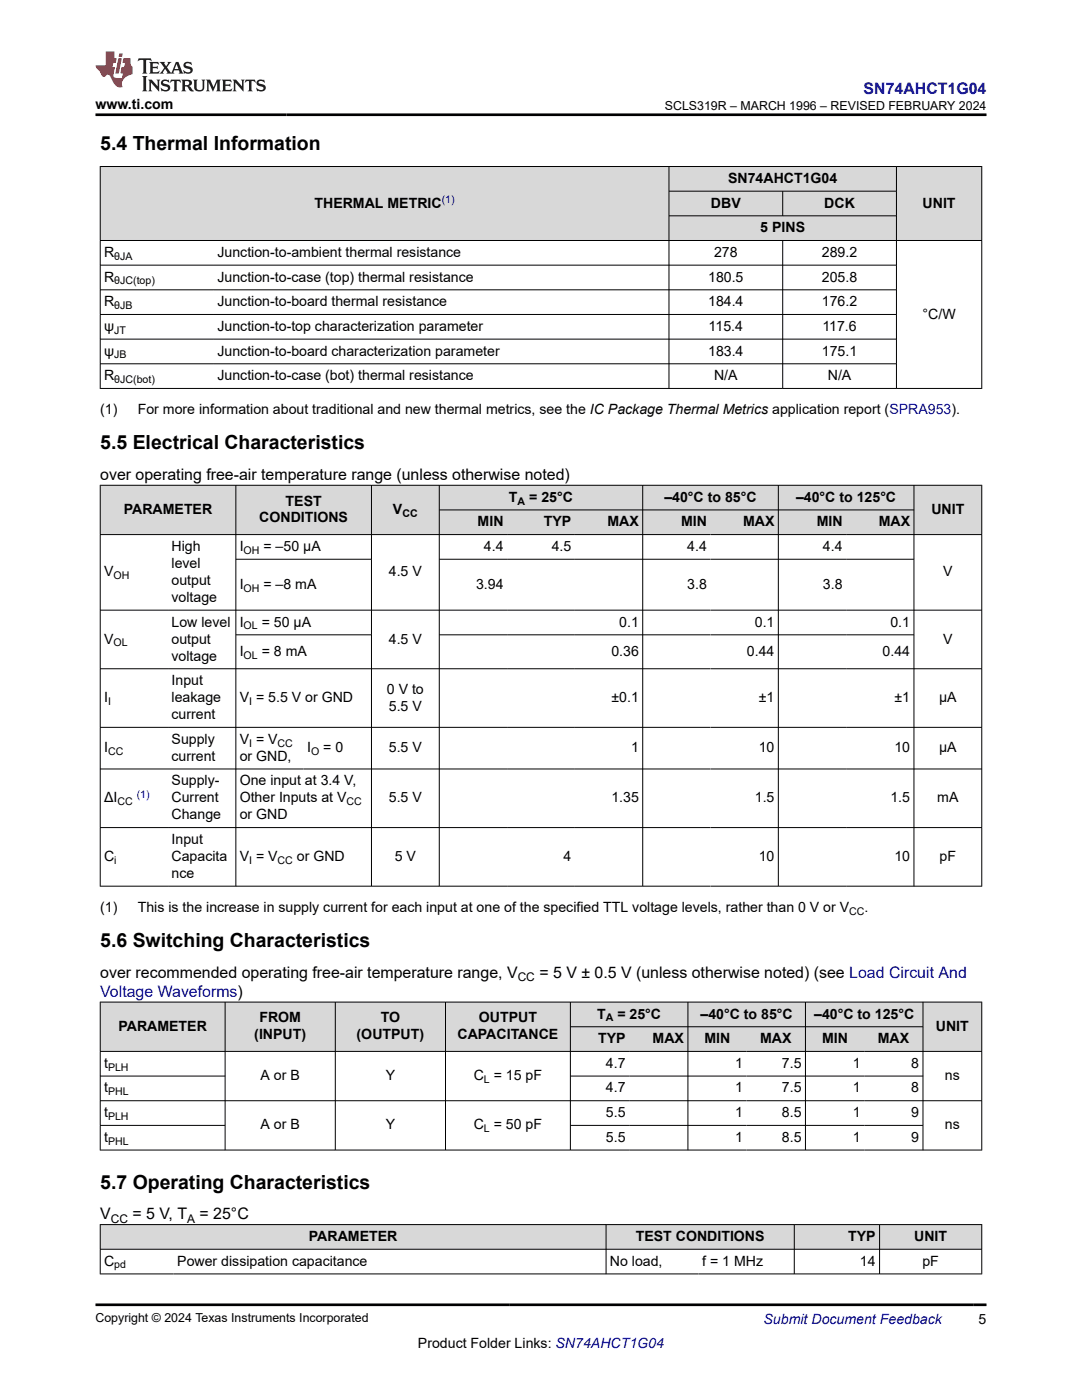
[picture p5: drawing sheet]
<svg xmlns="http://www.w3.org/2000/svg" width="216mm" height="279mm" viewBox="0 0 216 279" stroke-linecap="round" stroke-linejoin="round" font-family="sans-serif">
<defs><g id="words">
<g font-size="3.9">
<text x="20" y="29.9">5.4 Thermal Information</text>
<text x="20" y="89.6">5.5 Electrical Characteristics</text>
<text x="20" y="189">5.6 Switching Characteristics</text>
<text x="20" y="237.2">5.7 Operating Characteristics</text>
</g>
<g font-size="3.2" fill="#00f">
<text x="172.3" y="18.7">SN74AHCT1G04</text>
<text x="20" y="198.9">Voltage Waveforms)</text>
</g>
<g font-size="3.2">
<text x="20" y="95.8">over operating free-air temperature range (unless otherwise noted)</text>
<text x="20" y="195.1">over recommended operating free-air temperature range, V</text>
<text x="107.6" y="195.1">= 5 V ± 0.5 V (unless otherwise noted) (see Load Circuit And</text>
<text x="20" y="243.3">V</text>
<text x="26.4" y="243.3">= 5 V, T</text>
<text x="39.8" y="243.3">= 25°C</text>
</g>
<g font-size="2.8">
<text x="19" y="21.8">www.ti.com</text>
<text x="62.8" y="41.4">THERMAL METRIC</text>
<text x="141.9" y="41.4">DBV</text>
<text x="145.3" y="36.5">SN74AHCT1G04</text>
<text x="164.5" y="41.4">DCK</text>
<text x="184.1" y="41.4">UNIT</text>
<text x="151.7" y="46.3">5 PINS</text>
<text x="20.8" y="51.3">R</text>
<text x="43.4" y="51.3">Junction-to-ambient thermal resistance</text>
<text x="142.5" y="51.3">278</text>
<text x="164" y="51.3">289.2</text>
<text x="20.8" y="56.2">R</text>
<text x="43.4" y="56.2">Junction-to-case (top) thermal resistance</text>
<text x="141.3" y="56.2">180.5</text>
<text x="164" y="56.2">205.8</text>
<text x="20.8" y="61.1">R</text>
<text x="43.4" y="61.1">Junction-to-board thermal resistance</text>
<text x="141.3" y="61.1">184.4</text>
<text x="164" y="61.1">176.2</text>
<text x="184.1" y="63.6">°C/W</text>
<text x="20.8" y="66">ψ</text>
<text x="20.8" y="71">ψ</text>
<text x="43.4" y="66">Junction-to-top characterization parameter</text>
<text x="43.4" y="71">Junction-to-board characterization parameter</text>
<text x="141.3" y="71">183.4</text>
<text x="141.4" y="66">115.4</text>
<text x="164" y="71">175.1</text>
<text x="164.1" y="66">117.6</text>
<text x="20.8" y="75.9">R</text>
<text x="43.4" y="75.9">Junction-to-case (bot) thermal resistance</text>
<text x="142.5" y="75.9">N/A</text>
<text x="165.2" y="75.9">N/A</text>
<text x="20" y="82.7">(1)</text>
<text x="27.5" y="82.7">For more information about traditional and new thermal metrics, see the IC Package Thermal Metrics application report (SPRA953).</text>
<text x="57" y="100.9">TEST</text>
<text x="101.6" y="100.1">T</text>
<text x="105.6" y="100.1">= 25°C</text>
<text x="132.6" y="100.1">–40°C to 85°C</text>
<text x="158.8" y="100.1">–40°C to 125°C</text>
<text x="24.7" y="102.6">PARAMETER</text>
<text x="51.7" y="104.3">CONDITIONS</text>
<text x="78.4" y="102.6">V</text>
<text x="95.3" y="105">MIN</text>
<text x="108.5" y="105">TYP</text>
<text x="121.2" y="105">MAX</text>
<text x="135.9" y="105">MIN</text>
<text x="148.3" y="105">MAX</text>
<text x="163" y="105">MIN</text>
<text x="175.3" y="105">MAX</text>
<text x="185.8" y="102.6">UNIT</text>
<text x="34.2" y="110">High</text>
<text x="34.2" y="113.3">level</text>
<text x="47.8" y="110">I</text>
<text x="52.6" y="110">= –50 µA</text>
<text x="96.6" y="110">4.4</text>
<text x="110.1" y="110">4.5</text>
<text x="137.1" y="110">4.4</text>
<text x="164.2" y="110">4.4</text>
<text x="20.8" y="115">V</text>
<text x="34.2" y="116.7">output</text>
<text x="47.8" y="117.5">I</text>
<text x="52.6" y="117.5">= –8 mA</text>
<text x="77.6" y="115">4.5 V</text>
<text x="95" y="117.5">3.94</text>
<text x="137.1" y="117.5">3.8</text>
<text x="164.2" y="117.5">3.8</text>
<text x="188.2" y="115">V</text>
<text x="34.2" y="120.1">voltage</text>
<text x="34.2" y="125">Low level</text>
<text x="47.8" y="125">I</text>
<text x="52.2" y="125">= 50 µA</text>
<text x="123.6" y="125">0.1</text>
<text x="150.6" y="125">0.1</text>
<text x="177.7" y="125">0.1</text>
<text x="20.8" y="128.4">V</text>
<text x="34.2" y="128.4">output</text>
<text x="34.2" y="131.8">voltage</text>
<text x="47.8" y="130.9">I</text>
<text x="52.2" y="130.9">= 8 mA</text>
<text x="77.6" y="128.4">4.5 V</text>
<text x="122" y="130.9">0.36</text>
<text x="149" y="130.9">0.44</text>
<text x="176.1" y="130.9">0.44</text>
<text x="188.2" y="128.4">V</text>
<text x="34.2" y="136.7">Input</text>
<text x="20.8" y="140.1">I</text>
<text x="34.2" y="140.1">leakage</text>
<text x="34.2" y="143.5">current</text>
<text x="47.8" y="140.1">V = 5.5 V or GND</text>
<text x="77.2" y="138.4">0 V to</text>
<text x="77.6" y="141.8">5.5 V</text>
<text x="122" y="140.1">±0.1</text>
<text x="151.4" y="140.1">±1</text>
<text x="178.5" y="140.1">±1</text>
<text x="187.4" y="140.1">µA</text>
<text x="34.2" y="148.4">Supply</text>
<text x="47.8" y="148.4">V = V</text>
<text x="20.8" y="150.1">I</text>
<text x="34.2" y="151.8">current</text>
<text x="47.8" y="151.8">or GND,</text>
<text x="61.3" y="150.1">I</text>
<text x="64.5" y="150.1">= 0</text>
<text x="77.6" y="150.1">5.5 V</text>
<text x="125.9" y="150.1">1</text>
<text x="151.4" y="150.1">10</text>
<text x="178.5" y="150.1">10</text>
<text x="187.4" y="150.1">µA</text>
<text x="20.8" y="160.1">ΔI</text>
<text x="34.2" y="156.7">Supply-</text>
<text x="34.2" y="160.1">Current</text>
<text x="47.8" y="156.7">One input at 3.4 V,</text>
<text x="47.8" y="160.1">Other Inputs at V</text>
<text x="77.6" y="160.1">5.5 V</text>
<text x="122" y="160.1">1.35</text>
<text x="150.6" y="160.1">1.5</text>
<text x="177.7" y="160.1">1.5</text>
<text x="187" y="160.1">mA</text>
<text x="34.2" y="163.5">Change</text>
<text x="47.8" y="163.5">or GND</text>
<text x="20.8" y="171.8">C</text>
<text x="34.2" y="168.4">Input</text>
<text x="34.2" y="171.8">Capacita</text>
<text x="47.8" y="171.8">V = V</text>
<text x="59.2" y="171.8">or GND</text>
<text x="78.8" y="171.8">5 V</text>
<text x="112.4" y="171.8">4</text>
<text x="151.4" y="171.8">10</text>
<text x="178.5" y="171.8">10</text>
<text x="187.5" y="171.8">pF</text>
<text x="34.2" y="175.2">nce</text>
<text x="20" y="182">(1)</text>
<text x="27.5" y="182">This is the increase in supply current for each input at one of the specified TTL voltage levels, rather than 0 V or V</text>
<text x="172.5" y="182">.</text>
<text x="119.2" y="203.3">T</text>
<text x="123.2" y="203.3">= 25°C</text>
<text x="139.8" y="203.3">–40°C to 85°C</text>
<text x="162.5" y="203.3">–40°C to 125°C</text>
<text x="23.6" y="205.7">PARAMETER</text>
<text x="50.7" y="207.4">(INPUT)</text>
<text x="51.8" y="204">FROM</text>
<text x="71.2" y="207.4">(OUTPUT)</text>
<text x="76" y="204">TO</text>
<text x="91.3" y="207.4">CAPACITANCE</text>
<text x="95.6" y="204">OUTPUT</text>
<text x="119.3" y="208.2">TYP</text>
<text x="130.2" y="208.2">MAX</text>
<text x="140.6" y="208.2">MIN</text>
<text x="151.7" y="208.2">MAX</text>
<text x="164" y="208.2">MIN</text>
<text x="175.1" y="208.2">MAX</text>
<text x="186.7" y="205.7">UNIT</text>
<text x="20.8" y="213.1">t</text>
<text x="52" y="215.6">A or B</text>
<text x="77" y="215.6">Y</text>
<text x="94.5" y="215.6">C = 15 pF</text>
<text x="120.9" y="213.1">4.7</text>
<text x="146.7" y="213.1">1</text>
<text x="156" y="213.1">7.5</text>
<text x="170.2" y="213.1">1</text>
<text x="181.8" y="213.1">8</text>
<text x="188.5" y="215.6">ns</text>
<text x="20.8" y="218">t</text>
<text x="120.9" y="218">4.7</text>
<text x="146.7" y="218">1</text>
<text x="156" y="218">7.5</text>
<text x="170.2" y="218">1</text>
<text x="181.8" y="218">8</text>
<text x="20.8" y="222.9">t</text>
<text x="20.8" y="227.9">t</text>
<text x="52" y="225.4">A or B</text>
<text x="77" y="225.4">Y</text>
<text x="94.5" y="225.4">C = 50 pF</text>
<text x="120.9" y="222.9">5.5</text>
<text x="120.9" y="227.9">5.5</text>
<text x="146.7" y="222.9">1</text>
<text x="146.7" y="227.9">1</text>
<text x="156" y="222.9">8.5</text>
<text x="156" y="227.9">8.5</text>
<text x="170.2" y="222.9">1</text>
<text x="170.2" y="227.9">1</text>
<text x="181.8" y="222.9">9</text>
<text x="181.8" y="227.9">9</text>
<text x="188.5" y="225.4">ns</text>
<text x="61.6" y="247.7">PARAMETER</text>
<text x="126.9" y="247.7">TEST CONDITIONS</text>
<text x="169.3" y="247.7">TYP</text>
<text x="182.4" y="247.7">UNIT</text>
<text x="20.8" y="252.6">C</text>
<text x="35.4" y="252.6">Power dissipation capacitance</text>
<text x="121.7" y="252.6">No load,</text>
<text x="140.1" y="252.6">f = 1 MHz</text>
<text x="171.6" y="252.6">14</text>
<text x="184.1" y="252.6">pF</text>
<text x="83.4" y="269">Product Folder Links: SN74AHCT1G04</text>
<text x="195.3" y="264.2">5</text>
</g>
<text font-size="2.8" fill="#00f" x="152.4" y="264.2">Submit Document Feedback</text>
<g font-size="2.5">
<text x="132.7" y="21.9">SCLS319R – MARCH 1996 – REVISED FEBRUARY 2024</text>
<text x="19" y="263.9">Copyright © 2024 Texas Instruments Incorporated</text>
</g>
<g font-size="2.4">
<text x="103.3" y="195.8">CC</text>
<text x="22.1" y="244">CC</text>
<text x="37.4" y="244">A</text>
</g>
<g font-size="2.1" fill="#00f">
<text x="88.1" y="40.5">(1)</text>
<text x="27.3" y="159.2">(1)</text>
</g>
<g font-size="2.1">
<text x="22.8" y="51.8">θJA</text>
<text x="22.8" y="56.8">θJC(top)</text>
<text x="22.8" y="61.7">θJB</text>
<text x="22.8" y="66.6">JT</text>
<text x="22.8" y="71.5">JB</text>
<text x="22.8" y="76.4">θJC(bot)</text>
<text x="103.3" y="100.7">A</text>
<text x="80.3" y="103.1">CC</text>
<text x="48.6" y="110.5">OH</text>
<text x="22.6" y="115.6">OH</text>
<text x="48.6" y="118.1">OH</text>
<text x="48.6" y="125.6">OL</text>
<text x="22.6" y="129">OL</text>
<text x="48.6" y="131.5">OL</text>
<text x="21.6" y="140.7">I</text>
<text x="49.7" y="140.7">I</text>
<text x="49.7" y="149">I</text>
<text x="55.4" y="149">CC</text>
<text x="21.6" y="150.7">CC</text>
<text x="62.1" y="150.7">O</text>
<text x="23.4" y="160.7">CC</text>
<text x="69.2" y="160.7">CC</text>
<text x="22.8" y="172.4">i</text>
<text x="49.7" y="172.4">I</text>
<text x="55.4" y="172.4">CC</text>
<text x="169.5" y="182.6">CC</text>
<text x="120.9" y="203.8">A</text>
<text x="21.6" y="213.7">PLH</text>
<text x="21.6" y="218.6">PHL</text>
<text x="96.6" y="216.1">L</text>
<text x="21.6" y="223.5">PLH</text>
<text x="96.6" y="226">L</text>
<text x="21.6" y="228.4">PHL</text>
<text x="22.8" y="253.2">pd</text>
</g>
</g></defs>
<g fill="#d8d8d8">
<path d="M20 33.2h175.9v5h-175.9z" fill-rule="evenodd"/>
<path d="M20.1 33.3h113.3v14.6h-113.3z" fill-rule="evenodd"/>
<path d="M133.5 33.3h45.3v4.8h-45.3z" fill-rule="evenodd"/>
<path d="M178.9 33.3h16.9v14.6h-16.9z" fill-rule="evenodd"/>
<path d="M133.5 38.2h22.6v4.8h-22.6z" fill-rule="evenodd"/>
<path d="M156.2 38.2h22.6v4.8h-22.6z" fill-rule="evenodd"/>
<path d="M133.5 43.1h45.3v4.8h-45.3z" fill-rule="evenodd"/>
</g>
<g fill="none" stroke="#000" stroke-width=".2">
<path d="M19.9 33.2h176.1M20 33.2v44.4M133.5 33.2v44.4M133.5 38.2h45.4M156.2 38.2v4.9M178.9 33.2v44.4M195.9 33.2v44.4M19.9 48h176.1M19.9 52.9h159M19.9 57.8h159M133.5 43.1h45.4M156.2 48v29.6"/>
<path d="M19.9 62.8h159M19.9 67.7h159M19.9 72.6h159M196 77.5h-176.1"/>
</g>
<g fill="#d8d8d8">
<path d="M20 96.8h175.9v5h-175.9z" fill-rule="evenodd"/>
<path d="M20.1 96.9h26.9v9.7h-26.9z" fill-rule="evenodd"/>
<path d="M47.1 96.9h27v9.7h-27z" fill-rule="evenodd"/>
<path d="M74.2 96.9h13.4v9.7h-13.4z" fill-rule="evenodd"/>
<path d="M87.7 96.9h40.5v4.8h-40.5z" fill-rule="evenodd"/>
<path d="M128.3 96.9h26.9v4.8h-26.9z" fill-rule="evenodd"/>
<path d="M155.4 96.9h26.9v4.8h-26.9z" fill-rule="evenodd"/>
<path d="M182.4 96.9h13.4v9.7h-13.4z" fill-rule="evenodd"/>
<path d="M87.7 101.8h13.5v4.8h-13.5z" fill-rule="evenodd"/>
<path d="M101.2 101.8h13.5v4.8h-13.5z" fill-rule="evenodd"/>
<path d="M114.7 101.8h13.5v4.8h-13.5z" fill-rule="evenodd"/>
<path d="M128.3 101.8h13.5v4.8h-13.5z" fill-rule="evenodd"/>
<path d="M141.8 101.8h13.4v4.8h-13.4z" fill-rule="evenodd"/>
<path d="M155.4 101.8h13.4v4.8h-13.4z" fill-rule="evenodd"/>
<path d="M168.8 101.8h13.5v4.8h-13.5z" fill-rule="evenodd"/>
</g>
<g fill="none" stroke="#000" stroke-width=".2">
<path d="M19.9 96.8h176.1M20 96.8v80.1M47.1 96.8v80.1M74.1 96.8v80.1M87.7 96.8v80.1M128.2 96.8v80.1M155.3 96.8v80.1M182.4 96.8v80.1M195.9 96.8v80.1M19.9 106.7h176.1M47.1 111.6h27.1M87.7 101.8h94.7"/>
<path d="M87.7 111.6h94.7M19.9 121.8h176.1M19.9 133.5h176.1M47.1 126.7h27.1M87.7 126.7h94.7M19.9 145.2h176.1M19.9 153.5h176.1M19.9 165.2h176.1M19.9 176.9h176.1"/>
</g>
<g fill="#d8d8d8">
<path d="M20 200h175.9v4.9h-175.9z" fill-rule="evenodd"/>
<path d="M20.1 200.1h24.8v9.7h-24.8z" fill-rule="evenodd"/>
<path d="M45 200.1h21.8v9.7h-21.8z" fill-rule="evenodd"/>
<path d="M67 200.1h21.8v9.7h-21.8z" fill-rule="evenodd"/>
<path d="M89 200.1h24.8v9.7h-24.8z" fill-rule="evenodd"/>
<path d="M113.9 200.1h23.3v4.7h-23.3z" fill-rule="evenodd"/>
<path d="M137.3 200.1h23.4v4.7h-23.4z" fill-rule="evenodd"/>
<path d="M160.8 200.1h23.3v4.7h-23.3z" fill-rule="evenodd"/>
<path d="M184.2 200.1h11.6v9.7h-11.6z" fill-rule="evenodd"/>
<path d="M113.9 205h11.6v4.8h-11.6z" fill-rule="evenodd"/>
<path d="M125.5 205h11.7v4.8h-11.7z" fill-rule="evenodd"/>
<path d="M137.3 205h11.7v4.8h-11.7z" fill-rule="evenodd"/>
<path d="M149 205h11.7v4.8h-11.7z" fill-rule="evenodd"/>
<path d="M160.8 205h11.6v4.8h-11.6z" fill-rule="evenodd"/>
<path d="M172.4 205h11.7v4.8h-11.7z" fill-rule="evenodd"/>
</g>
<g fill="none" stroke="#000" stroke-width=".2">
<path d="M19.9 200h176.1M20 199.9v29.7M44.9 199.9v29.7M66.9 199.9v29.7M88.9 199.9v29.7M113.8 199.9v29.7M137.3 199.9v29.7M160.7 199.9v29.7M184.2 199.9v29.7M195.9 199.9v29.7M19.9 209.8h176.1M19.9 214.8h25.1"/>
<path d="M19.9 219.7h176.1M113.8 204.9h70.4M113.8 214.8h70.4M19.9 224.6h25.1M19.9 229.5h176.1M113.8 224.6h70.4"/>
</g>
<g fill="#d8d8d8">
<path d="M20 244.4h175.9v4.9h-175.9z" fill-rule="evenodd"/>
<path d="M20.1 244.5h100.8v4.8h-100.8z" fill-rule="evenodd"/>
<path d="M121 244.5h37.4v4.8h-37.4z" fill-rule="evenodd"/>
<path d="M158.6 244.5h16.8v4.8h-16.8z" fill-rule="evenodd"/>
<path d="M175.6 244.5h20.2v4.8h-20.2z" fill-rule="evenodd"/>
</g>
<path d="M19.9 244.4h176.1M19.9 249.3h176.1M19.9 254.2h176.1M20 244.3v10M120.9 244.3v10M158.5 244.3v10M175.5 244.3v10M195.9 244.3v10" fill="none" stroke="#000" stroke-width=".2"/>
<path d="M27.7 11.6l-.2 .6 .5-.2h.6v.1v2.2l-.2 .4h1l-.2-.4v-2.2v-.1h.5l.5 .2-.1-.6zM29.8 12.4l.2 .3v1.6l-.2 .4h1.9l.1-.6a1.08 1.08 0 0 1-1.3 .2v-.7h.6l.4 .2v-.7l-.4 .2h-.6v-.5l.2-.2a1 1 0 0 1 1 .3l-.1-.5zM31.8 12.4l1 1.1-1 1.2h.9l-.2-.2 .4-.8 .5 .8-.2 .2h1.6l-.2-.2 .1-.5h1l.1 .5-.1 .2h.9l-.2-.4-.8-1.9h-.5l-1 2.1-.8-1.1 .9-1h-.8l.2 .2-.5 .6-.3-.6 .1-.2zM35.2 12.8l.4 1h-.8zM36.8 12.5a.65 .65 0 0 0-.2 .7 .65 .65 0 0 0 .6 .5l.7 .1 .1 .3a.79 .79 0 0 1-.7 .4 .79 .79 0 0 1-.7-.5l.1 .7 .2-.1a.93 .93 0 0 0 1.1 0 .93 .93 0 0 0 .4-.9 1.46 1.46 0 0 0-1.2-.6l-.1-.3a1.09 1.09 0 0 1 1.2 .2l-.2-.6-.1 .1-.6-.2zM28.4 15.2l.2 .4v2.2l-.2 .4h1l-.2-.4v-2.2l.2-.4zM29.6 15.9l.2 .4v1.5l-.2 .4h.8l-.3-.4v-1.3l1.7 1.8v-2l.2-.4h-.8l.2 .2 .1 1.1-1.2-1.3zM32.3 16a.65 .65 0 0 0-.2 .8 .65 .65 0 0 0 .7 .4l.6 .2 .1 .2a.79 .79 0 0 1-.7 .4 .79 .79 0 0 1-.7-.5l.1 .7 .2-.1a.93 .93 0 0 0 1.1 .1 .93 .93 0 0 0 .4-1 1.46 1.46 0 0 0-1.2-.5l-.1-.4a1.09 1.09 0 0 1 1.2 .2l-.2-.6-.1 .1-.6-.1zM34.1 15.9l-.1 .6a.63 .63 0 0 1 .7-.3l.1 1.6-.3 .4h1l-.2-.4v-1.6a.66 .66 0 0 1 .8 .3l-.1-.6zM36.2 15.9l.2 .4v1.5l-.2 .4h.9l-.2-.2v-.7h.5l.1 .2a.79 .79 0 0 0 1.2 .6l-1-.9a.61 .61 0 0 0 .6-.6 .61 .61 0 0 0-.5-.7zM36.9 16.2h.2a.47 .47 0 0 1 .5 .1 .47 .47 0 0 1 .1 .5l-.2 .1-.6 .1zM38.5 15.9l.2 .2a2.27 2.27 0 0 0 .4 2 1.04 1.04 0 0 0 1.7-.7v-1.3l.2-.2h-.8l.2 .4v1.1a.6 .6 0 0 1-.6 .6 .6 .6 0 0 1-.6-.6v-1.1l.3-.4zM41.1 15.9l.2 .4v1.5l-.2 .4h.7l-.2-.4v-1.4l.9 1.9 .8-1.9v1.4l-.2 .4h1l-.3-.4v-1.5l.3-.4h-.8l-.7 1.5-.7-1.5zM44.3 15.9l.2 .4v1.5l-.2 .4h1.9l.1-.6a1.09 1.09 0 0 1-1.3 .2v-.7h.6l.4 .2v-.6l-.4 .2h-.6v-.6l.2-.1a1.01 1.01 0 0 1 1 .3l-.1-.6zM46.4 15.9l.3 .4v1.5l-.3 .4h.8l-.2-.4v-1.3l1.6 1.8v-2l.2-.4h-.7l.2 .2v1.1l-1.2-1.3zM49 15.9l-.1 .6a.63 .63 0 0 1 .8-.3v1.6l-.3 .4h1l-.2-.4v-1.6a.66 .66 0 0 1 .8 .3l-.1-.6zM51.4 16a.65 .65 0 0 0-.2 .8 .65 .65 0 0 0 .6 .4l.6 .2 .2 .2a.79 .79 0 0 1-.8 .4 .79 .79 0 0 1-.6-.5l.1 .7 .2-.1a.93 .93 0 0 0 1 .1 .93 .93 0 0 0 .5-1 1.46 1.46 0 0 0-1.3-.5l-.1-.4a1.09 1.09 0 0 1 1.3 .2l-.2-.6-.2 .1-.5-.1z" fill="#231f20"/>
<path d="M21.1 10.3v2.7h-2.1l.1 .4 .9 1a.95 .95 0 0 0 .9 .9 .59 .59 0 0 1 .6-.4 .59 .59 0 0 1 .5 .3l.4 .8a1.59 1.59 0 0 0 2.1 1.4 1.61 1.61 0 0 1 1-2.3l1-.3-.1-1.5a1.59 1.59 0 0 1-.4-1.7h-1.4l-.2 .9h.5l-.1 .9h-.5l-.2 .9v.3l.4 .1-.2 .9h-.6a.73 .73 0 0 1-1.1-.7l.3-1.5h-.5l.2-.9h.5l.2-.9h-.5v-1.3zM23.6 11.6l-.6 3.1h.7l.6-3.1zM23.8 10.7l-.1 .6h.7l.1-.6z" fill="#ed1c24"/>
<path d="M19 22.9h177.8M19 260.4h177.8" fill="none" stroke="#000" stroke-width=".53"/>
<use href="#words"/>
</svg>
